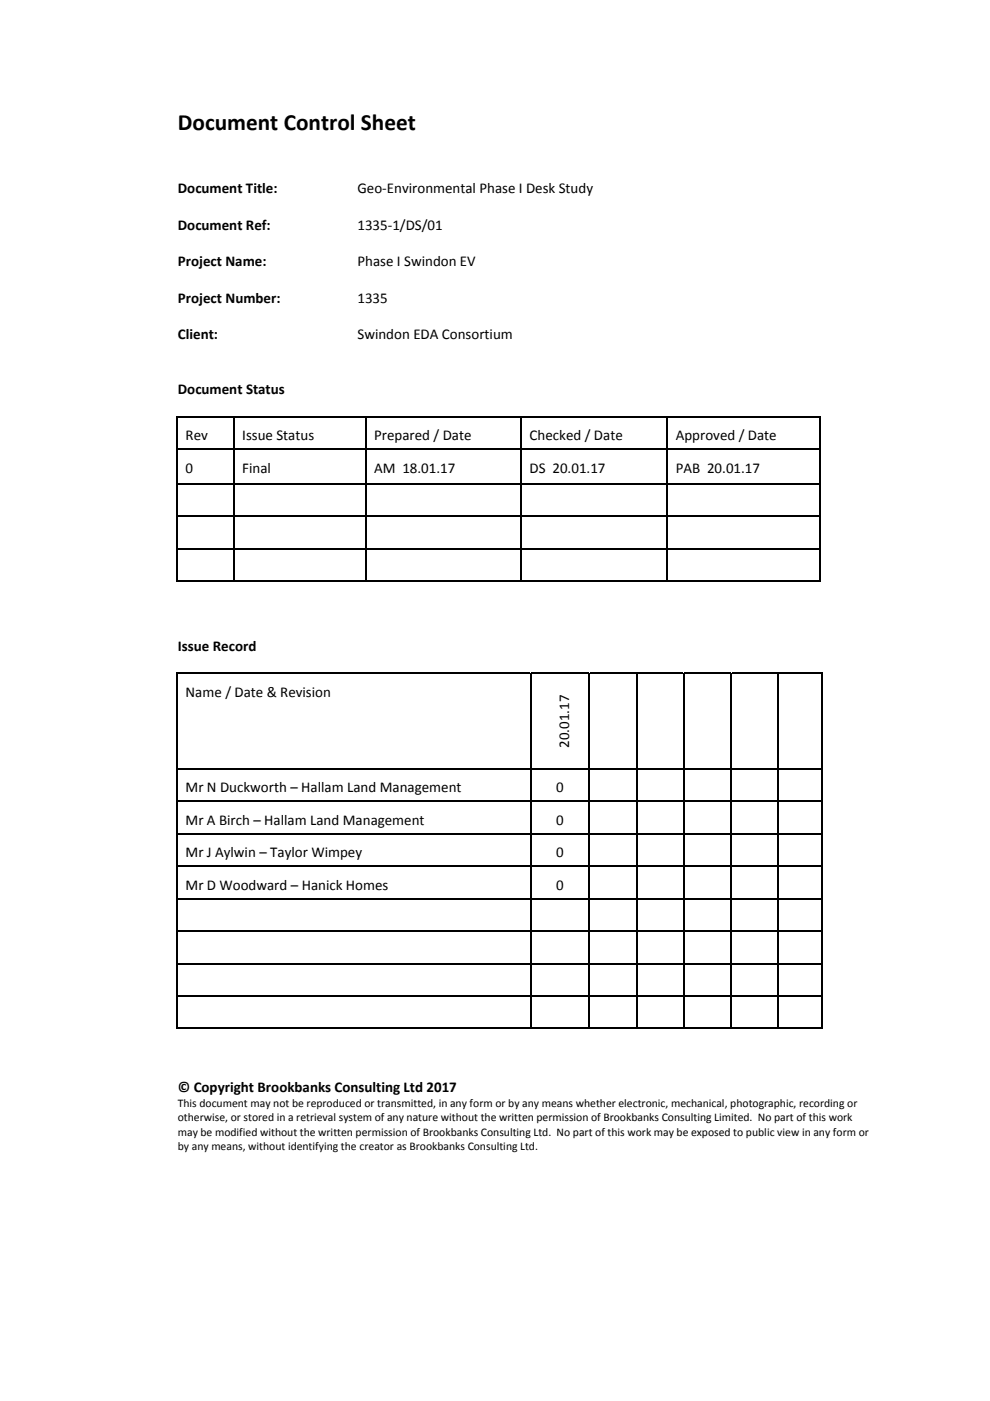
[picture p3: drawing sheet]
<svg xmlns="http://www.w3.org/2000/svg" width="210mm" height="297mm" viewBox="0 0 210 297" stroke-linecap="round" stroke-linejoin="round" font-family="sans-serif">
<defs><g id="words">
<text font-size="4.9" x="37.7" y="27.5">Document Control Sheet</text>
<g font-size="3.2">
<text x="37.7" y="41">Document Title:</text>
<text x="75.8" y="41">Geo‐Environmental Phase I Desk Study</text>
<text x="37.7" y="48.7">Document Ref:</text>
<text x="75.8" y="48.7">1335‐1/DS/01</text>
<text x="37.7" y="56.5">Project Name:</text>
<text x="75.8" y="56.5">Phase I Swindon EV</text>
<text x="37.7" y="64.2">Project Number:</text>
<text x="75.8" y="64.2">1335</text>
<text x="37.7" y="71.9">Client:</text>
<text x="75.8" y="71.9">Swindon EDA Consortium</text>
<text x="37.7" y="83.6">Document Status</text>
<text x="39.4" y="93.3">Rev</text>
<text x="51.4" y="93.3">Issue Status</text>
<text x="79.4" y="93.3">Prepared / Date</text>
<text x="112.3" y="93.3">Checked / Date</text>
<text x="143.3" y="93.3">Approved / Date</text>
<text x="39.4" y="100.2">0</text>
<text x="51.4" y="100.2">Final</text>
<text x="79.4" y="100.2">AM 18.01.17</text>
<text x="112.3" y="100.2">DS 20.01.17</text>
<text x="143.3" y="100.2">PAB 20.01.17</text>
<text x="37.7" y="137.9">Issue Record</text>
<text x="39.4" y="147.7">Name / Date &amp; Revision</text>
<text x="120.7" y="158.6" transform="rotate(-90 120.7 158.6)">20.01.17</text>
<text x="39.4" y="168">Mr N Duckworth – Hallam Land Management</text>
<text x="118" y="168">0</text>
<text x="39.4" y="174.9">Mr A Birch – Hallam Land Management</text>
<text x="118" y="174.9">0</text>
<text x="39.4" y="181.7">Mr J Aylwin – Taylor Wimpey</text>
<text x="118" y="181.7">0</text>
<text x="39.4" y="188.6">Mr D Woodward – Hanick Homes</text>
<text x="118" y="188.6">0</text>
<text x="37.7" y="231.5">© Copyright Brookbanks Consulting Ltd 2017</text>
</g>
<g font-size="2.5">
<text x="37.7" y="237.8">otherwise, or stored in a retrieval system of any nature without the written permission of Brookbanks Consulting Limited. No part of this work</text>
<text x="37.7" y="234.7">This document may not be reproduced or transmitted, in any form or by any means whether electronic, mechanical, photographic, recording or</text>
<text x="37.7" y="240.8">may be modified without the written permission of Brookbanks Consulting Ltd. No part of this work may be exposed to public view in any form or</text>
<text x="37.7" y="243.8">by any means, without identifying the creator as Brookbanks Consulting Ltd.</text>
</g>
</g></defs>
<g fill="#000">
<path d="M37.5 88.3h.2v.3h-.2zM37.5 95.1h.2v.3h-.2zM49.5 88.3h.2v.3h-.2zM49.5 95.1h.2v.3h-.2zM77.5 88.3h.2v.3h-.2zM77.5 95.1h.2v.3h-.2zM110.5 88.3h.2v.3h-.2zM110.5 95.1h.2v.3h-.2zM141.4 88.3h.3v.3h-.3zM141.4 95.1h.3v.3h-.3zM173.9 88.3h.2v.3h-.2zM173.9 95.1h.2v.3h-.2z"/>
<path d="M37.5 102.6h.2v.2h-.2zM37.5 109.4h.2v.2h-.2zM37.5 116.2h.2v.3h-.2zM49.5 102.6h.2v.2h-.2zM49.5 109.4h.2v.2h-.2zM49.5 116.2h.2v.3h-.2zM77.5 102.6h.2v.2h-.2zM77.5 109.4h.2v.2h-.2zM77.5 116.2h.2v.3h-.2zM110.5 102.6h.2v.2h-.2zM110.5 109.4h.2v.2h-.2zM110.5 116.2h.2v.3h-.2z"/>
<path d="M141.4 102.6h.3v.2h-.3zM141.4 109.4h.3v.2h-.3zM141.4 116.2h.3v.3h-.3zM173.9 102.6h.2v.2h-.2zM173.9 109.4h.2v.2h-.2zM173.9 116.2h.2v.3h-.2zM173.9 123h.2v.3h-.2zM37.5 142.7h.2v.2h-.2zM112.4 142.7h.3v.2h-.3zM124.9 142.7h.3v.2h-.3zM134.9 142.7h.3v.2h-.3zM144.9 142.7h.3v.2h-.3z"/>
<path d="M154.9 142.7h.3v.2h-.3zM164.9 142.7h.3v.2h-.3zM174.3 142.7h.3v.2h-.3zM37.5 162.9h.2v.3h-.2zM37.5 169.8h.2v.3h-.2zM37.5 176.7h.2v.3h-.2zM112.4 162.9h.3v.3h-.3zM112.4 169.8h.3v.3h-.3zM112.4 176.7h.3v.3h-.3zM124.9 162.9h.3v.3h-.3zM124.9 169.8h.3v.3h-.3zM124.9 176.7h.3v.3h-.3z"/>
<path d="M134.9 162.9h.3v.3h-.3zM134.9 169.8h.3v.3h-.3zM134.9 176.7h.3v.3h-.3zM144.9 162.9h.3v.3h-.3zM144.9 169.8h.3v.3h-.3zM144.9 176.7h.3v.3h-.3zM154.9 162.9h.3v.3h-.3zM154.9 169.8h.3v.3h-.3zM154.9 176.7h.3v.3h-.3zM164.9 162.9h.3v.3h-.3zM164.9 169.8h.3v.3h-.3zM164.9 176.7h.3v.3h-.3z"/>
<path d="M174.3 162.9h.3v.3h-.3zM174.3 169.8h.3v.3h-.3zM174.3 176.7h.3v.3h-.3zM37.5 183.6h.2v.2h-.2zM37.5 190.4h.2v.3h-.2zM37.5 197.3h.2v.3h-.2zM112.4 183.6h.3v.2h-.3zM112.4 190.4h.3v.3h-.3zM112.4 197.3h.3v.3h-.3zM124.9 183.6h.3v.2h-.3zM124.9 190.4h.3v.3h-.3zM124.9 197.3h.3v.3h-.3z"/>
<path d="M134.9 183.6h.3v.2h-.3zM134.9 190.4h.3v.3h-.3zM134.9 197.3h.3v.3h-.3zM144.9 183.6h.3v.2h-.3zM144.9 190.4h.3v.3h-.3zM144.9 197.3h.3v.3h-.3zM154.9 183.6h.3v.2h-.3zM154.9 190.4h.3v.3h-.3zM154.9 197.3h.3v.3h-.3zM164.9 183.6h.3v.2h-.3zM164.9 190.4h.3v.3h-.3zM164.9 197.3h.3v.3h-.3z"/>
<path d="M174.3 183.6h.3v.2h-.3zM174.3 190.4h.3v.3h-.3zM174.3 197.3h.3v.3h-.3zM37.5 204.2h.2v.2h-.2zM37.5 211.1h.2v.2h-.2zM112.4 204.2h.3v.2h-.3zM112.4 211.1h.3v.2h-.3zM124.9 204.2h.3v.2h-.3zM124.9 211.1h.3v.2h-.3zM134.9 204.2h.3v.2h-.3zM134.9 211.1h.3v.2h-.3zM144.9 204.2h.3v.2h-.3z"/>
<path d="M144.9 211.1h.3v.2h-.3zM154.9 204.2h.3v.2h-.3zM154.9 211.1h.3v.2h-.3zM164.9 204.2h.3v.2h-.3zM164.9 211.1h.3v.2h-.3zM174.3 204.2h.3v.2h-.3zM174.3 211.1h.3v.2h-.3zM174.3 217.9h.3v.3h-.3z"/>
</g>
<g fill="none" stroke="#000" stroke-width=".25">
<path d="M37.5 88.4h12M37.6 88.6v6.5M37.6 95.4v7.2M37.7 95.2h11.8M49.6 88.6v6.5M49.6 95.4v7.2M49.7 88.4h27.8M49.7 95.2h27.8M77.6 88.6v6.5M77.6 95.4v7.2M77.7 88.4h32.8M77.7 95.2h32.8"/>
<path d="M110.6 88.6v6.5M110.6 95.4v7.2M110.7 88.4h30.7M110.7 95.2h30.7M141.6 88.6v6.5M141.6 95.4v7.2M141.7 88.4h32.2M141.7 95.2h32.2M174 88.6v6.5M174 95.4v7.2M37.6 102.8v6.6M37.6 109.6v6.6"/>
<path d="M37.6 116.5v6.8M37.7 102.7h11.8M37.7 109.5h11.8M37.7 116.3h11.8M49.6 102.8v6.6M49.6 109.6v6.6M49.6 116.5v6.8M49.7 102.7h27.8M49.7 109.5h27.8M49.7 116.3h27.8M77.6 102.8v6.6M77.6 109.6v6.6"/>
<path d="M77.6 116.5v6.8M77.7 102.7h32.8M77.7 109.5h32.8M77.7 116.3h32.8M110.6 102.8v6.6M110.6 109.6v6.6M110.6 116.5v6.8M110.7 102.7h30.7M110.7 109.5h30.7M110.7 116.3h30.7M141.6 102.8v6.6M141.6 109.6v6.6"/>
<path d="M141.6 116.5v6.8M141.7 102.7h32.2M141.7 109.5h32.2M141.7 116.3h32.2M174 102.8v6.6M174 109.6v6.6M174 116.5v6.8M37.5 123.1h12M49.7 123.1h27.8M77.7 123.1h32.8M110.7 123.1h30.7M141.7 123.1h32.2"/>
<path d="M37.5 142.8h74.9M37.6 142.9v20M112.5 142.9v20M112.7 142.8h12.2M125 142.9v20M125.2 142.8h9.7M135 142.9v20M135.2 142.8h9.7M145 142.9v20M145.2 142.8h9.7M155 142.9v20M155.2 142.8h9.7"/>
<path d="M165 142.9v20M165.2 142.8h9.1M174.4 142.9v20M37.6 163.2v6.6M37.6 170.1v6.6M37.6 177v6.6M37.7 163h74.7M37.7 169.9h74.7M37.7 176.8h74.7M112.5 163.2v6.6M112.5 170.1v6.6M112.5 177v6.6"/>
<path d="M112.7 163h12.2M112.7 169.9h12.2M112.7 176.8h12.2M125 163.2v6.6M125 170.1v6.6M125 177v6.6M125.2 163h9.7M125.2 169.9h9.7M125.2 176.8h9.7M135 163.2v6.6M135 170.1v6.6M135 177v6.6"/>
<path d="M135.2 163h9.7M135.2 169.9h9.7M135.2 176.8h9.7M145 163.2v6.6M145 170.1v6.6M145 177v6.6M145.2 163h9.7M145.2 169.9h9.7M145.2 176.8h9.7M155 163.2v6.6M155 170.1v6.6M155 177v6.6"/>
<path d="M155.2 163h9.7M155.2 169.9h9.7M155.2 176.8h9.7M165 163.2v6.6M165 170.1v6.6M165 177v6.6M165.2 163h9.1M165.2 169.9h9.1M165.2 176.8h9.1M174.4 163.2v6.6M174.4 170.1v6.6M174.4 177v6.6"/>
<path d="M37.6 183.8v6.6M37.6 190.7v6.6M37.6 197.6v6.6M37.7 183.7h74.7M37.7 190.5h74.7M37.7 197.4h74.7M112.5 183.8v6.6M112.5 190.7v6.6M112.5 197.6v6.6M112.7 183.7h12.2M112.7 190.5h12.2M112.7 197.4h12.2"/>
<path d="M125 183.8v6.6M125 190.7v6.6M125 197.6v6.6M125.2 183.7h9.7M125.2 190.5h9.7M125.2 197.4h9.7M135 183.8v6.6M135 190.7v6.6M135 197.6v6.6M135.2 183.7h9.7M135.2 190.5h9.7M135.2 197.4h9.7"/>
<path d="M145 183.8v6.6M145 190.7v6.6M145 197.6v6.6M145.2 183.7h9.7M145.2 190.5h9.7M145.2 197.4h9.7M155 183.8v6.6M155 190.7v6.6M155 197.6v6.6M155.2 183.7h9.7M155.2 190.5h9.7M155.2 197.4h9.7"/>
<path d="M165 183.8v6.6M165 190.7v6.6M165 197.6v6.6M165.2 183.7h9.1M165.2 190.5h9.1M165.2 197.4h9.1M174.4 183.8v6.6M174.4 190.7v6.6M174.4 197.6v6.6M37.5 218.1h74.9M37.6 204.4v6.7M37.6 211.3v6.9"/>
<path d="M37.7 204.3h74.7M37.7 211.2h74.7M112.5 204.4v6.7M112.5 211.3v6.9M112.7 204.3h12.2M112.7 211.2h12.2M112.7 218.1h12.2M125 204.4v6.7M125 211.3v6.9M125.2 204.3h9.7M125.2 211.2h9.7M125.2 218.1h9.7"/>
<path d="M135 204.4v6.7M135 211.3v6.9M135.2 204.3h9.7M135.2 211.2h9.7M135.2 218.1h9.7M145 204.4v6.7M145 211.3v6.9M145.2 204.3h9.7M145.2 211.2h9.7M145.2 218.1h9.7M155 204.4v6.7M155 211.3v6.9"/>
<path d="M155.2 204.3h9.7M155.2 211.2h9.7M155.2 218.1h9.7M165 204.4v6.7M165 211.3v6.9M165.2 204.3h9.1M165.2 211.2h9.1M165.2 218.1h9.1M174.4 204.4v6.7M174.4 211.3v6.9"/>
</g>
<use href="#words"/>
</svg>
